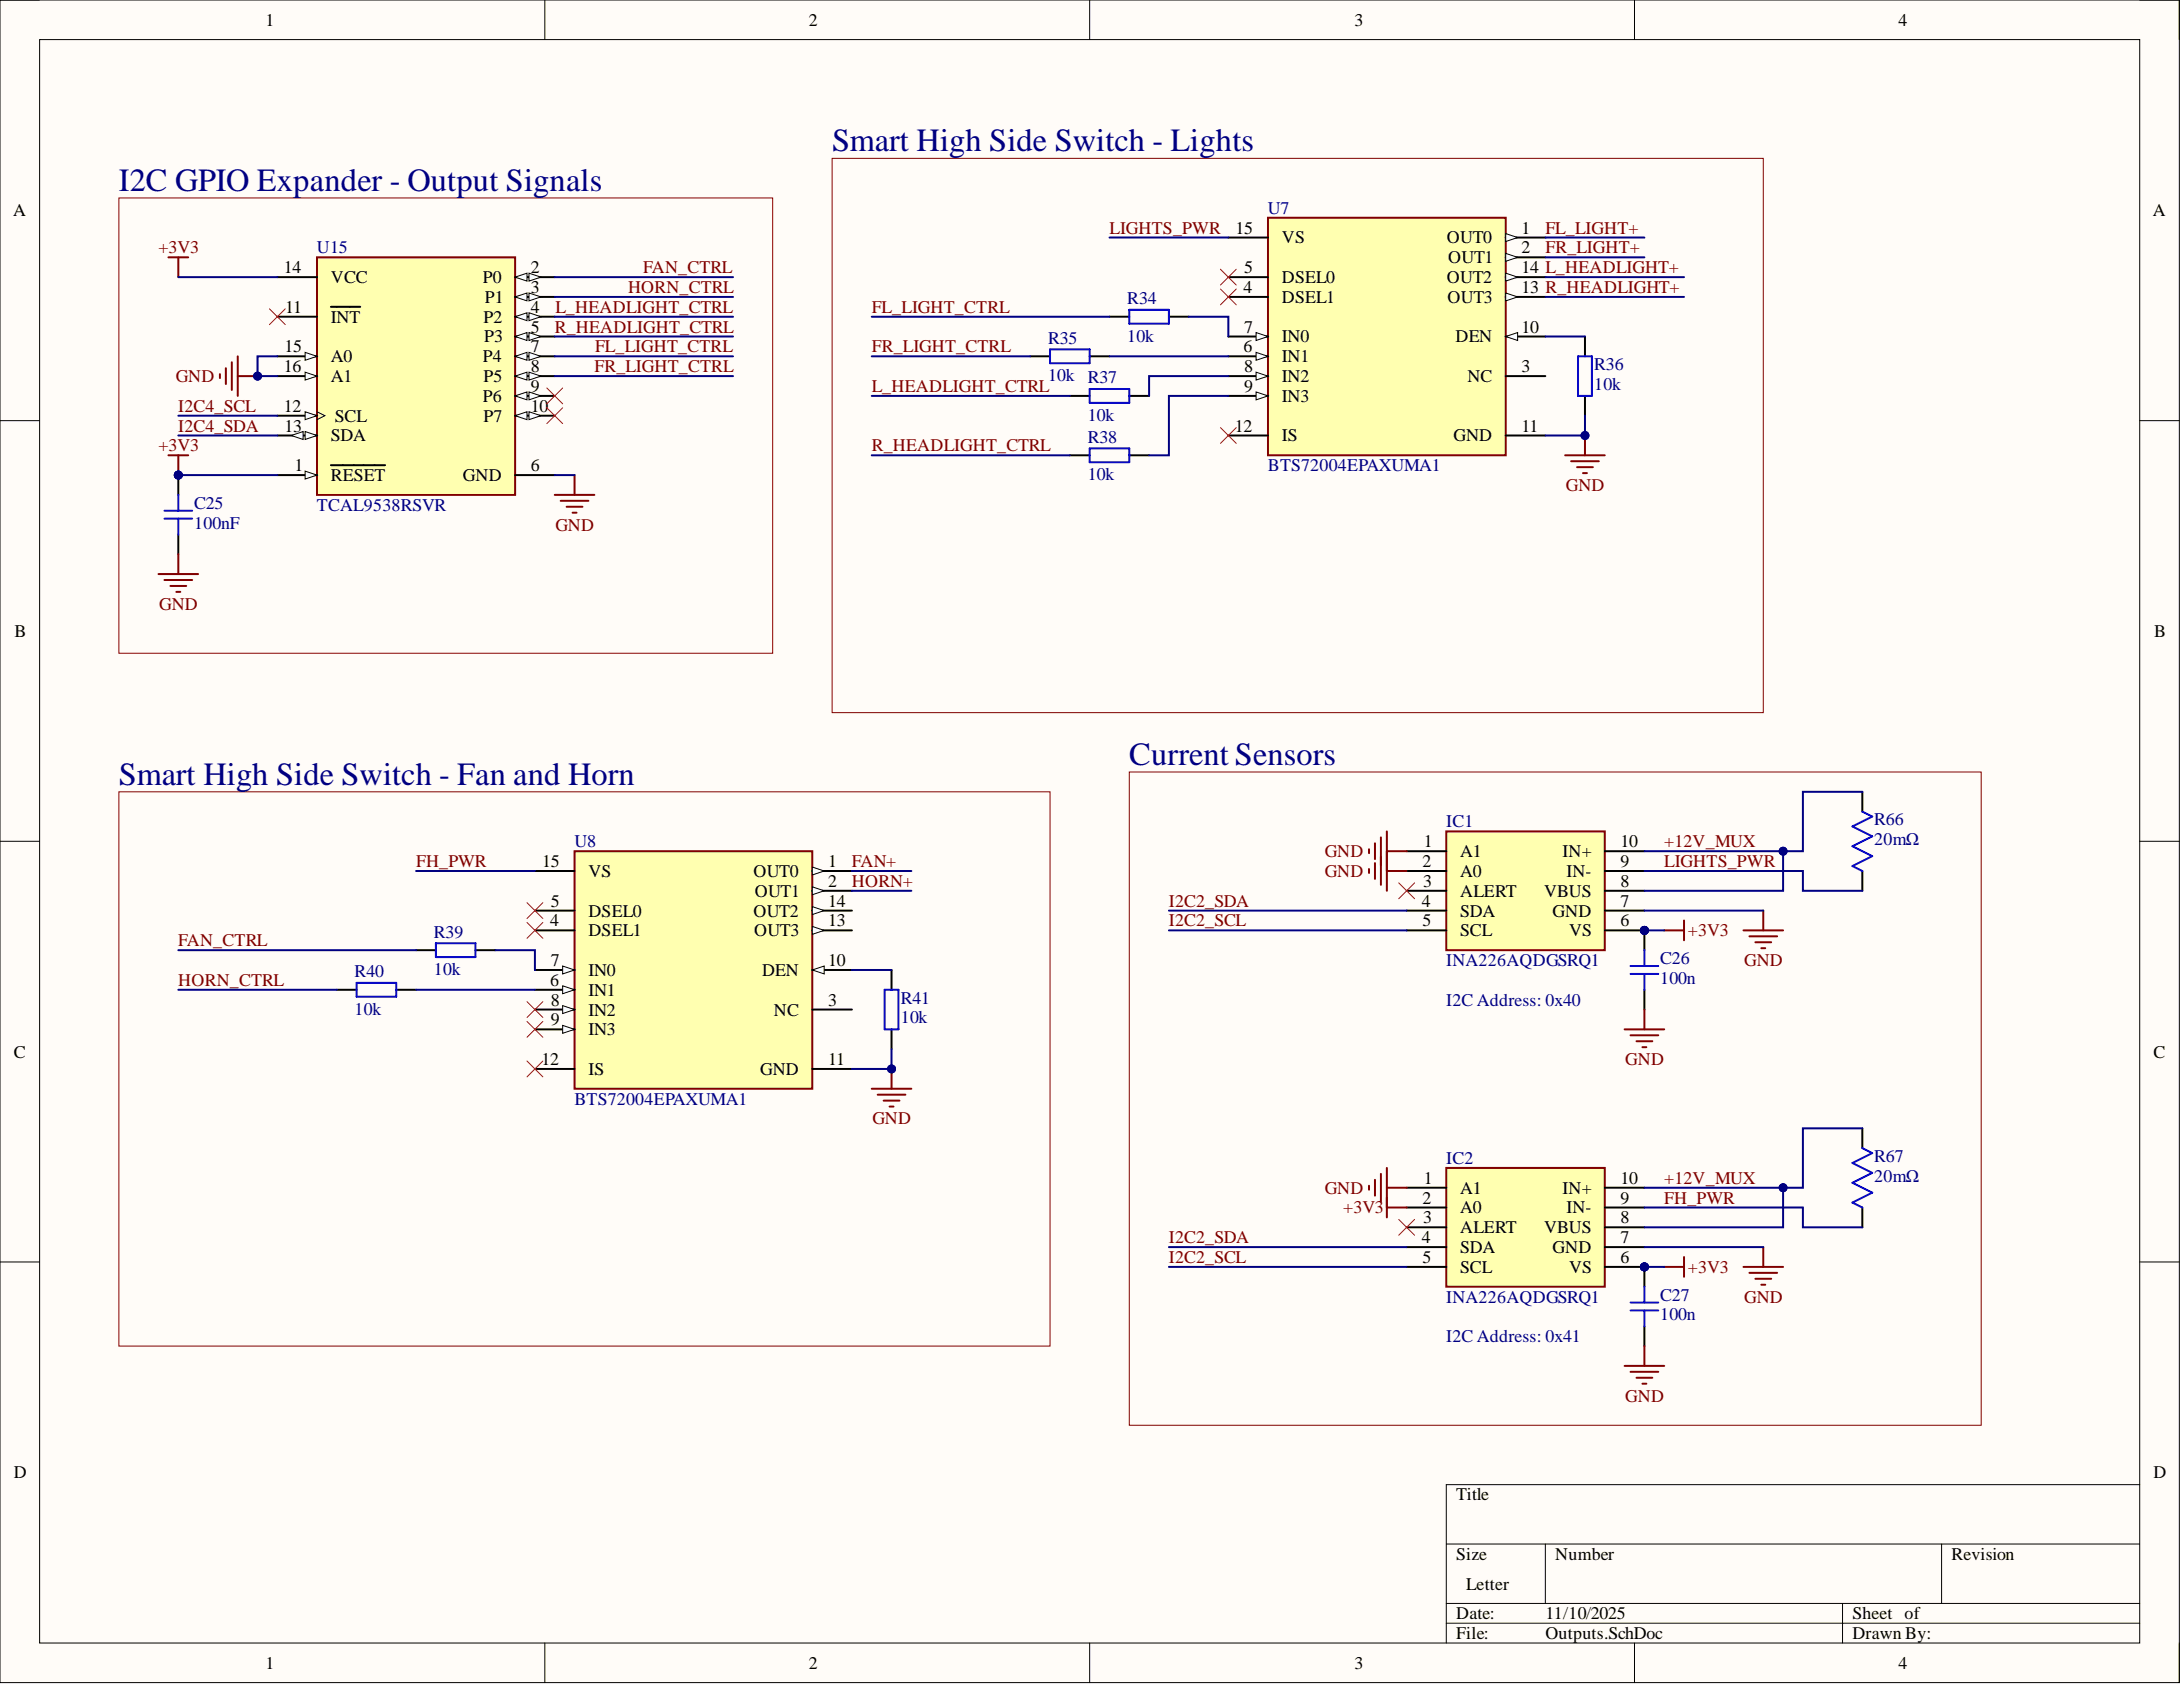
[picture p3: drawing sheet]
<svg xmlns="http://www.w3.org/2000/svg" width="279mm" height="216mm" viewBox="0 0 279 216" stroke-linecap="round" stroke-linejoin="round" font-family="sans-serif">
<defs><g id="words">
<g font-size="4.1" fill="#000080">
<text x="106.5" y="19.3">Smart High Side Switch - Lights</text>
<text x="15.2" y="24.4">I2C GPIO Expander - Output Signals</text>
<text x="15.2" y="100.4">Smart High Side Switch - Fan and Horn</text>
<text x="144.5" y="97.9">Current Sensors</text>
</g>
<g font-size="2.3">
<text x="34" y="3.3">1</text>
<text x="103.5" y="3.3">2</text>
<text x="173.4" y="3.3">3</text>
<text x="243" y="3.3">4</text>
<text x="1.7" y="27.7">A</text>
<text x="158.1" y="29.9">15</text>
<text x="194.7" y="29.9">1</text>
<text x="275.5" y="27.7">A</text>
<text x="36.3" y="35">14</text>
<text x="68" y="35">2</text>
<text x="159.2" y="35">5</text>
<text x="164.1" y="31.2">VS</text>
<text x="185.2" y="31.2">OUT0</text>
<text x="185.4" y="33.7">OUT1</text>
<text x="194.7" y="32.4">2</text>
<text x="194.7" y="35">14 L_HEADLIGHT+</text>
<text x="36.5" y="40">11</text>
<text x="42.3" y="36.2">VCC</text>
<text x="42.3" y="41.3">INT</text>
<text x="61.8" y="36.2">P0</text>
<text x="61.9" y="41.3">P2</text>
<text x="62" y="38.8">P1</text>
<text x="68" y="37.5">3</text>
<text x="68" y="40">4</text>
<text x="159.2" y="37.5">4</text>
<text x="164.1" y="36.2">DSEL0</text>
<text x="164.1" y="38.8">DSEL1</text>
<text x="185.2" y="36.2">OUT2</text>
<text x="185.3" y="38.8">OUT3</text>
<text x="194.7" y="37.5">13 R_HEADLIGHT+</text>
<text x="36.3" y="47.6">16</text>
<text x="36.4" y="45.1">15</text>
<text x="42.3" y="46.4">A0</text>
<text x="61.8" y="46.4">P4</text>
<text x="62" y="43.8">P3</text>
<text x="68" y="42.6">5</text>
<text x="68" y="45.1">7</text>
<text x="68" y="47.6">8</text>
<text x="159.2" y="45.1">6</text>
<text x="159.2" y="42.6">7</text>
<text x="159.2" y="47.6">8</text>
<text x="164.1" y="43.8">IN0</text>
<text x="164.1" y="46.4">IN1</text>
<text x="186.3" y="43.8">DEN</text>
<text x="194.7" y="42.6">10</text>
<text x="194.7" y="47.6">3</text>
<text x="36.3" y="52.7">12</text>
<text x="42.3" y="48.9">A1</text>
<text x="42.9" y="54">SCL</text>
<text x="61.8" y="51.4">P6</text>
<text x="61.9" y="48.9">P5</text>
<text x="61.9" y="54">P7</text>
<text x="68" y="50.2">9</text>
<text x="68" y="52.7">10</text>
<text x="159.2" y="50.2">9</text>
<text x="164.1" y="48.9">IN2</text>
<text x="164.1" y="51.4">IN3</text>
<text x="187.8" y="48.9">NC</text>
<text x="36.4" y="55.2">13</text>
<text x="42.3" y="56.5">SDA</text>
<text x="158.1" y="55.2">12</text>
<text x="164.1" y="56.5">IS</text>
<text x="186" y="56.5">GND</text>
<text x="194.7" y="55.2">11</text>
<text x="37.7" y="60.3">1</text>
<text x="42.3" y="61.6">RESET</text>
<text x="59.3" y="61.6">GND</text>
<text x="68" y="60.3">6</text>
<text x="1.9" y="81.5">B</text>
<text x="275.7" y="81.5">B</text>
<text x="69.4" y="111">15</text>
<text x="75.3" y="112.2">VS</text>
<text x="96.4" y="112.2">OUT0</text>
<text x="106" y="111">1</text>
<text x="106" y="113.5">2</text>
<text x="182.1" y="111">2</text>
<text x="182.2" y="113.5">3</text>
<text x="182.2" y="108.4">1</text>
<text x="186.9" y="109.7">A1</text>
<text x="186.9" y="112.2">A0</text>
<text x="200" y="109.7">IN+</text>
<text x="200.5" y="112.2">IN-</text>
<text x="207.4" y="108.4">10</text>
<text x="207.4" y="111">9</text>
<text x="207.4" y="113.5">8</text>
<text x="70.4" y="118.6">4</text>
<text x="70.5" y="116">5</text>
<text x="75.3" y="117.3">DSEL0</text>
<text x="75.3" y="119.8">DSEL1</text>
<text x="96.4" y="117.3">OUT2</text>
<text x="96.5" y="119.8">OUT3</text>
<text x="96.6" y="114.8">OUT1</text>
<text x="106" y="116">14</text>
<text x="106" y="118.6">13</text>
<text x="182" y="116">4</text>
<text x="182.1" y="118.6">5</text>
<text x="186.9" y="114.8">ALERT</text>
<text x="186.9" y="117.3">SDA</text>
<text x="186.9" y="119.8">SCL</text>
<text x="197.6" y="114.8">VBUS</text>
<text x="198.7" y="117.3">GND</text>
<text x="200.8" y="119.8">VS</text>
<text x="207.4" y="116">7</text>
<text x="207.4" y="118.6">6</text>
<text x="70.5" y="123.6">7</text>
<text x="75.3" y="124.9">IN0</text>
<text x="97.5" y="124.9">DEN</text>
<text x="106" y="123.6">10</text>
<text x="70.4" y="126.2">6</text>
<text x="70.5" y="128.7">8</text>
<text x="70.5" y="131.2">9</text>
<text x="75.3" y="127.4">IN1</text>
<text x="75.3" y="130">IN2</text>
<text x="99.1" y="130">NC</text>
<text x="106" y="128.7">3</text>
<text x="1.8" y="135.4">C</text>
<text x="69.3" y="136.3">12</text>
<text x="75.3" y="132.5">IN3</text>
<text x="75.3" y="137.6">IS</text>
<text x="97.3" y="137.6">GND</text>
<text x="106" y="136.3">11</text>
<text x="275.6" y="135.4">C</text>
<text x="182.1" y="154">2</text>
<text x="182.2" y="151.5">1</text>
<text x="186.9" y="152.8">A1</text>
<text x="186.9" y="155.3">A0</text>
<text x="200" y="152.8">IN+</text>
<text x="200.5" y="155.3">IN-</text>
<text x="207.4" y="151.5">10</text>
<text x="207.4" y="154">9</text>
<text x="182" y="159.1">4</text>
<text x="182.1" y="161.6">5</text>
<text x="182.2" y="156.6">3</text>
<text x="186.9" y="157.8">ALERT</text>
<text x="186.9" y="160.4">SDA</text>
<text x="197.6" y="157.8">VBUS</text>
<text x="198.7" y="160.4">GND</text>
<text x="207.4" y="156.6">8</text>
<text x="207.4" y="159.1">7</text>
<text x="207.4" y="161.6">6</text>
<text x="186.9" y="162.9">SCL</text>
<text x="200.8" y="162.9">VS</text>
<text x="1.8" y="189.2">D</text>
<text x="275.6" y="189.2">D</text>
<text x="186.4" y="192">Title</text>
<text x="186.4" y="199.6">Size</text>
<text x="187.6" y="203.4">Letter</text>
<text x="199.1" y="199.6">Number</text>
<text x="249.8" y="199.6">Revision</text>
<text x="186.4" y="207.2">Date:</text>
<text x="186.4" y="209.8">File:</text>
<text x="197.8" y="207.2">11/10/2025</text>
<text x="197.8" y="209.8">Outputs.SchDoc</text>
<text x="237.1" y="207.2">Sheet of</text>
<text x="237.1" y="209.8">Drawn By:</text>
<text x="34" y="213.6">1</text>
<text x="103.5" y="213.6">2</text>
<text x="173.4" y="213.6">3</text>
<text x="243" y="213.6">4</text>
</g>
<g font-size="2.3" fill="#800000">
<text x="142" y="29.9">LIGHTS_PWR</text>
<text x="197.8" y="29.9">FL_LIGHT+</text>
<text x="20.3" y="32.4">+3V3</text>
<text x="82.3" y="35">FAN_CTRL</text>
<text x="197.8" y="32.4">FR_LIGHT+</text>
<text x="71.1" y="40">L_HEADLIGHT_CTRL</text>
<text x="80.4" y="37.5">HORN_CTRL</text>
<text x="111.6" y="40">FL_LIGHT_CTRL</text>
<text x="71" y="42.6">R_HEADLIGHT_CTRL</text>
<text x="76.1" y="47.6">FR_LIGHT_CTRL</text>
<text x="76.2" y="45.1">FL_LIGHT_CTRL</text>
<text x="111.6" y="45.1">FR_LIGHT_CTRL</text>
<text x="22.5" y="48.9">GND</text>
<text x="22.8" y="52.7">I2C4_SCL</text>
<text x="111.6" y="50.2">L_HEADLIGHT_CTRL</text>
<text x="20.3" y="57.8">+3V3</text>
<text x="22.8" y="55.2">I2C4_SDA</text>
<text x="111.6" y="57.8">R_HEADLIGHT_CTRL</text>
<text x="200.4" y="62.8">GND</text>
<text x="71.1" y="67.9">GND</text>
<text x="20.4" y="78">GND</text>
<text x="53.3" y="111">FH_PWR</text>
<text x="109" y="111">FAN+</text>
<text x="109" y="113.5">HORN+</text>
<text x="169.6" y="109.7">GND</text>
<text x="169.6" y="112.2">GND</text>
<text x="213" y="108.4">+12V_MUX</text>
<text x="213" y="111">LIGHTS_PWR</text>
<text x="149.6" y="116">I2C2_SDA</text>
<text x="149.6" y="118.6">I2C2_SCL</text>
<text x="216" y="119.8">+3V3</text>
<text x="22.8" y="121.1">FAN_CTRL</text>
<text x="223.2" y="123.6">GND</text>
<text x="22.8" y="126.2">HORN_CTRL</text>
<text x="208" y="136.3">GND</text>
<text x="111.7" y="143.9">GND</text>
<text x="169.6" y="152.8">GND</text>
<text x="171.9" y="155.3">+3V3</text>
<text x="213" y="151.5">+12V_MUX</text>
<text x="213" y="154">FH_PWR</text>
<text x="149.6" y="159.1">I2C2_SDA</text>
<text x="149.6" y="161.6">I2C2_SCL</text>
<text x="216" y="162.9">+3V3</text>
<text x="223.2" y="166.7">GND</text>
<text x="208" y="179.4">GND</text>
</g>
<g font-size="2.3" fill="#000080">
<text x="162.3" y="27.4">U7</text>
<text x="40.6" y="32.4">U15</text>
<text x="144.3" y="38.9">R34</text>
<text x="134.1" y="44">R35</text>
<text x="144.3" y="43.7">10k</text>
<text x="204" y="47.4">R36</text>
<text x="134.1" y="48.8">10k</text>
<text x="139.2" y="49.1">R37</text>
<text x="139.2" y="53.9">10k</text>
<text x="204" y="49.9">10k</text>
<text x="139.2" y="56.7">R38</text>
<text x="24.9" y="65.1">C25</text>
<text x="40.6" y="65.4">TCAL9538RSVR</text>
<text x="139.2" y="61.5">10k</text>
<text x="162.3" y="60.3">BTS72004EPAXUMA1</text>
<text x="24.9" y="67.6">100nF</text>
<text x="185.1" y="105.9">IC1</text>
<text x="239.9" y="105.6">R66</text>
<text x="73.5" y="108.4">U8</text>
<text x="239.9" y="108.2">20mΩ</text>
<text x="55.5" y="120">R39</text>
<text x="45.4" y="125.1">R40</text>
<text x="55.5" y="124.8">10k</text>
<text x="185.1" y="123.6">INA226AQDGSRQ1</text>
<text x="212.5" y="123.4">C26</text>
<text x="212.5" y="125.9">100n</text>
<text x="45.4" y="129.9">10k</text>
<text x="115.3" y="128.4">R41</text>
<text x="115.3" y="131">10k</text>
<text x="185.1" y="128.7">I2C Address: 0x40</text>
<text x="73.5" y="141.4">BTS72004EPAXUMA1</text>
<text x="185.1" y="149">IC2</text>
<text x="239.9" y="148.7">R67</text>
<text x="239.9" y="151.2">20mΩ</text>
<text x="185.1" y="166.7">INA226AQDGSRQ1</text>
<text x="212.5" y="166.4">C27</text>
<text x="185.1" y="171.8">I2C Address: 0x41</text>
<text x="212.5" y="169">100n</text>
</g>
</g></defs>
<path d="M0 0h278.9v215.3h-278.9z" fill-rule="evenodd" fill="#fffcf8"/>
<path d="M0 0h278.9v215.3h-278.9z" fill="none" stroke="#000" stroke-width=".13"/>
<path d="M5.1 5.1h268.8v205.2h-268.8z" fill-rule="evenodd" fill="#fffcf8"/>
<g fill="none" stroke="#000" stroke-width=".13">
<path d="M0 0h5.1M5.1 5.1h268.8v205.2h-268.8zM69.7 0v5.1M139.5 0v5.1M209.2 0v5.1M273.9 0h5v5.1M0 53.8h5.1M273.9 53.8h5M0 107.7h5.1M273.9 107.7h5M0 161.5h5.1M273.9 161.5h5"/>
<path d="M185.1 197.6h88.8M197.8 197.6v7.6M248.5 197.6v7.6M273.9 190h-88.8v20.3M69.7 210.3v5M139.5 210.3v5M185.1 205.2h88.8M185.1 207.7h88.8M209.2 210.3v5M235.8 205.2v5.1M278.9 210.3v5"/>
</g>
<path d="M40.6 32.9h25.3v30.4h-25.3z" fill-rule="evenodd" fill="#ffffb0"/>
<path d="M40.6 32.9h25.3v30.4h-25.3z" fill="none" stroke="#800000" stroke-width=".25"/>
<path d="M35.5 35.5h5.1M42.3 39.3h3.8M35.5 40.5h5.1M35.5 60.8h5.1" fill="none" stroke="#000" stroke-width=".25"/>
<path d="M39.1 60.3l1.5 .5-1.5 .5z" fill="#f8fcff"/>
<path d="M39.1 60.3l1.5 .5-1.5 .5z" fill="none" stroke="#000" stroke-width=".13"/>
<path d="M35.5 45.6h5.1M42.3 59.5h7" fill="none" stroke="#000" stroke-width=".25"/>
<path d="M39.1 45.1l1.5 .5-1.5 .5z" fill="#f8fcff"/>
<path d="M39.1 45.1l1.5 .5-1.5 .5z" fill="none" stroke="#000" stroke-width=".13"/>
<path d="M35.5 48.1h5.1" fill="none" stroke="#000" stroke-width=".25"/>
<path d="M39.1 47.6l1.5 .5-1.5 .5z" fill="#f8fcff"/>
<path d="M39.1 47.6l1.5 .5-1.5 .5z" fill="none" stroke="#000" stroke-width=".13"/>
<path d="M65.9 35.5h5.1" fill="none" stroke="#000" stroke-width=".25"/>
<path d="M65.9 35.5l1.6-.5v1z" fill="#f8fcff"/>
<path d="M65.9 35.5l1.6-.5v1z" fill="none" stroke="#000" stroke-width=".13"/>
<path d="M67.7 35l1.5 .5-1.5 .5z" fill="#f8fcff"/>
<path d="M67.7 35l1.5 .5-1.5 .5z" fill="none" stroke="#000" stroke-width=".13"/>
<path d="M65.9 38h5.1" fill="none" stroke="#000" stroke-width=".25"/>
<path d="M65.9 38l1.6-.5v1z" fill="#f8fcff"/>
<path d="M65.9 38l1.6-.5v1z" fill="none" stroke="#000" stroke-width=".13"/>
<path d="M67.7 37.5l1.5 .5-1.5 .5z" fill="#f8fcff"/>
<path d="M67.7 37.5l1.5 .5-1.5 .5z" fill="none" stroke="#000" stroke-width=".13"/>
<path d="M65.9 40.5h5.1" fill="none" stroke="#000" stroke-width=".25"/>
<path d="M65.9 40.5l1.6-.5v1z" fill="#f8fcff"/>
<path d="M65.9 40.5l1.6-.5v1z" fill="none" stroke="#000" stroke-width=".13"/>
<path d="M67.7 40l1.5 .5-1.5 .5z" fill="#f8fcff"/>
<path d="M67.7 40l1.5 .5-1.5 .5z" fill="none" stroke="#000" stroke-width=".13"/>
<path d="M65.9 43.1h5.1" fill="none" stroke="#000" stroke-width=".25"/>
<path d="M65.9 43.1l1.6-.5v1z" fill="#f8fcff"/>
<path d="M65.9 43.1l1.6-.5v1z" fill="none" stroke="#000" stroke-width=".13"/>
<path d="M67.7 42.6l1.5 .5-1.5 .5z" fill="#f8fcff"/>
<path d="M67.7 42.6l1.5 .5-1.5 .5z" fill="none" stroke="#000" stroke-width=".13"/>
<path d="M65.9 45.6h5.1" fill="none" stroke="#000" stroke-width=".25"/>
<path d="M65.9 45.6l1.6-.5v1z" fill="#f8fcff"/>
<path d="M65.9 45.6l1.6-.5v1z" fill="none" stroke="#000" stroke-width=".13"/>
<path d="M67.7 45.1l1.5 .5-1.5 .5z" fill="#f8fcff"/>
<path d="M67.7 45.1l1.5 .5-1.5 .5z" fill="none" stroke="#000" stroke-width=".13"/>
<path d="M65.9 48.1h5.1" fill="none" stroke="#000" stroke-width=".25"/>
<path d="M65.9 48.1l1.6-.5v1z" fill="#f8fcff"/>
<path d="M65.9 48.1l1.6-.5v1z" fill="none" stroke="#000" stroke-width=".13"/>
<path d="M67.7 47.6l1.5 .5-1.5 .5z" fill="#f8fcff"/>
<path d="M67.7 47.6l1.5 .5-1.5 .5z" fill="none" stroke="#000" stroke-width=".13"/>
<path d="M65.9 50.7h5.1" fill="none" stroke="#000" stroke-width=".25"/>
<path d="M65.9 50.7l1.6-.5v1z" fill="#f8fcff"/>
<path d="M65.9 50.7l1.6-.5v1z" fill="none" stroke="#000" stroke-width=".13"/>
<path d="M67.7 50.2l1.5 .5-1.5 .5z" fill="#f8fcff"/>
<path d="M67.7 50.2l1.5 .5-1.5 .5z" fill="none" stroke="#000" stroke-width=".13"/>
<path d="M65.9 53.2h5.1" fill="none" stroke="#000" stroke-width=".25"/>
<path d="M65.9 53.2l1.6-.5v1z" fill="#f8fcff"/>
<path d="M65.9 53.2l1.6-.5v1z" fill="none" stroke="#000" stroke-width=".13"/>
<path d="M67.7 52.7l1.5 .5-1.5 .5z" fill="#f8fcff"/>
<path d="M67.7 52.7l1.5 .5-1.5 .5z" fill="none" stroke="#000" stroke-width=".13"/>
<path d="M35.5 53.2h5.1" fill="none" stroke="#000" stroke-width=".25"/>
<path d="M39.1 52.7l1.5 .5-1.5 .5z" fill="#f8fcff"/>
<path d="M39.1 52.7l1.5 .5-1.5 .5zM40.6 52.7l1 .5-1 .5" fill="none" stroke="#000" stroke-width=".13"/>
<path d="M35.5 55.7h5.1" fill="none" stroke="#000" stroke-width=".25"/>
<path d="M39.1 55.2l1.5 .5-1.5 .5z" fill="#f8fcff"/>
<path d="M39.1 55.2l1.5 .5-1.5 .5z" fill="none" stroke="#000" stroke-width=".13"/>
<path d="M37.3 55.7l1.5-.5v1z" fill="#f8fcff"/>
<path d="M37.3 55.7l1.5-.5v1z" fill="none" stroke="#000" stroke-width=".13"/>
<path d="M65.9 60.8h5.1" fill="none" stroke="#000" stroke-width=".25"/>
<path d="M21.6 32.9h2.5M22.8 32.9v2.6M28.1 47.9v.5M28.9 47.1v2M29.7 46.4v3.5M30.4 45.6v5.1M30.4 48.1h2.6" fill="none" stroke="#800000" stroke-width=".25"/>
<path d="M34.5 39.5l2 2M36.5 39.5l-2 2" fill="none" stroke="#f00" stroke-width=".13"/>
<circle cx="33" cy="48.1" r=".51" fill="#000080"/>
<circle cx="33" cy="48.1" r=".51" fill="none" stroke="#000080" stroke-width=".13"/>
<path d="M21.6 58.3h2.5M22.8 58.3v2.5" fill="none" stroke="#800000" stroke-width=".25"/>
<circle cx="22.8" cy="60.8" r=".51" fill="#000080"/>
<circle cx="22.8" cy="60.8" r=".51" fill="none" stroke="#000080" stroke-width=".13"/>
<path d="M70 49.7l2 2M70 52.2l2 2M72 49.7l-2 2M72 52.2l-2 2" fill="none" stroke="#f00" stroke-width=".13"/>
<path d="M71 63.3h5.1M71.8 64.1h3.5M72.5 64.9h2.1M73.3 65.6h.5M73.5 60.8v2.5" fill="none" stroke="#800000" stroke-width=".25"/>
<circle cx="22.8" cy="60.8" r=".51" fill="#000080"/>
<circle cx="22.8" cy="60.8" r=".51" fill="none" stroke="#000080" stroke-width=".13"/>
<path d="M22.8 60.8v2.5M22.8 68.4v2.5" fill="none" stroke="#000" stroke-width=".25"/>
<circle cx="22.8" cy="60.8" r=".51" fill="#000080"/>
<circle cx="22.8" cy="60.8" r=".51" fill="none" stroke="#000080" stroke-width=".13"/>
<path d="M21 66.4h3.6M21 65.4h3.6M22.8 63.3v2.1M22.8 66.4v2" fill="none" stroke="#00f" stroke-width=".25"/>
<path d="M20.3 73.5h5.1M21 74.2h3.6M21.8 75h2M22.6 75.7h.5M22.8 70.9v2.6" fill="none" stroke="#800000" stroke-width=".25"/>
<circle cx="210.5" cy="119.1" r=".51" fill="#000080"/>
<circle cx="210.5" cy="119.1" r=".51" fill="none" stroke="#000080" stroke-width=".13"/>
<path d="M185.1 106.4h20.3v15.2h-20.3z" fill-rule="evenodd" fill="#ffffb0"/>
<path d="M185.1 106.4h20.3v15.2h-20.3z" fill="none" stroke="#800000" stroke-width=".25"/>
<path d="M180 108.9h5.1M180 111.5h5.1M180 114h5.1M180 116.5h5.1M180 119.1h5.1M205.4 108.9h5.1M205.4 111.5h5.1M205.4 114h5.1M205.4 116.5h5.1M205.4 119.1h5.1" fill="none" stroke="#000" stroke-width=".25"/>
<circle cx="210.5" cy="119.1" r=".51" fill="#000080"/>
<circle cx="210.5" cy="119.1" r=".51" fill="none" stroke="#000080" stroke-width=".13"/>
<g fill="none" stroke="#800000" stroke-width=".25">
<path d="M175.2 108.7v.5M175.2 111.2v.5M176 107.9v2M176 110.5v2M176.7 107.2v6M177.5 106.4v7.6M177.5 108.9h2.5M177.5 111.5h2.5M213 119.1h2.5M215.5 117.8v2.5M223.1 119.1h5.1M223.9 119.8h3.6"/>
<path d="M225.7 116.5v2.6M224.7 120.6h2M225.4 121.3h.5"/>
</g>
<path d="M179 113l2.1 2M181.1 113l-2.1 2" fill="none" stroke="#f00" stroke-width=".13"/>
<circle cx="210.5" cy="119.1" r=".51" fill="#000080"/>
<circle cx="210.5" cy="119.1" r=".51" fill="none" stroke="#000080" stroke-width=".13"/>
<path d="M210.5 119.1v2.5M210.5 126.7v2.5" fill="none" stroke="#000" stroke-width=".25"/>
<circle cx="210.5" cy="119.1" r=".51" fill="#000080"/>
<circle cx="210.5" cy="119.1" r=".51" fill="none" stroke="#000080" stroke-width=".13"/>
<path d="M238.4 103.9l1.2 .6-2.5 1.3 2.5 1.2-2.5 1.3 2.5 1.3-2.5 1.2 1.3 .7M208.7 124.6h3.5M208.7 123.6h3.5M210.5 121.6v2M210.5 124.6v2.1" fill="none" stroke="#00f" stroke-width=".25"/>
<path d="M207.9 131.7h5.1M208.7 132.5h3.5M209.5 133.3h2M210.2 134h.5M210.5 129.2v2.5" fill="none" stroke="#800000" stroke-width=".25"/>
<path d="M238.4 101.3v2.6M238.4 111.5v2.5" fill="none" stroke="#000" stroke-width=".25"/>
<circle cx="210.5" cy="162.1" r=".51" fill="#000080"/>
<circle cx="210.5" cy="162.1" r=".51" fill="none" stroke="#000080" stroke-width=".13"/>
<path d="M185.1 149.5h20.3v15.2h-20.3z" fill-rule="evenodd" fill="#ffffb0"/>
<path d="M185.1 149.5h20.3v15.2h-20.3z" fill="none" stroke="#800000" stroke-width=".25"/>
<path d="M180 152h5.1M180 154.5h5.1M180 157.1h5.1M180 159.6h5.1M205.4 152h5.1M205.4 154.5h5.1M205.4 157.1h5.1M205.4 159.6h5.1M180 162.1h5.1M205.4 162.1h5.1" fill="none" stroke="#000" stroke-width=".25"/>
<circle cx="210.5" cy="162.1" r=".51" fill="#000080"/>
<circle cx="210.5" cy="162.1" r=".51" fill="none" stroke="#000080" stroke-width=".13"/>
<path d="M175.2 151.8v.5M176 151v2M176.7 150.2v3.6M177.5 149.5v5M177.5 152h2.5M225.7 159.6v2.5M213 162.1h2.5M215.5 160.9v2.5M223.1 162.1h5.1M223.9 162.9h3.6M224.7 163.7h2M225.4 164.4h.5" fill="none" stroke="#800000" stroke-width=".25"/>
<path d="M179 156.1l2.1 2M181.1 156.1l-2.1 2" fill="none" stroke="#f00" stroke-width=".13"/>
<circle cx="210.5" cy="162.1" r=".51" fill="#000080"/>
<circle cx="210.5" cy="162.1" r=".51" fill="none" stroke="#000080" stroke-width=".13"/>
<path d="M210.5 162.1v2.6M210.5 169.7v2.6" fill="none" stroke="#000" stroke-width=".25"/>
<circle cx="210.5" cy="162.1" r=".51" fill="#000080"/>
<circle cx="210.5" cy="162.1" r=".51" fill="none" stroke="#000080" stroke-width=".13"/>
<path d="M238.4 146.9l1.2 .7-2.5 1.2 2.5 1.3-2.5 1.3 2.5 1.2-2.5 1.3 1.3 .6M208.7 167.7h3.5M208.7 166.7h3.5M210.5 164.7v2M210.5 167.7v2" fill="none" stroke="#00f" stroke-width=".25"/>
<path d="M177.5 153.3v2.5M177.5 154.5h2.5M207.9 174.8h5.1M208.7 175.6h3.5M209.5 176.3h2M210.2 177.1h.5M210.5 172.3v2.5" fill="none" stroke="#800000" stroke-width=".25"/>
<path d="M238.4 144.4v2.5M238.4 154.5v2.6" fill="none" stroke="#000" stroke-width=".25"/>
<path d="M15.2 25.3h83.7v58.3h-83.7zM106.5 20.3h119.2v70.9h-119.2zM144.5 98.8h109.1v83.6h-109.1zM15.2 101.3h119.2v71h-119.2z" fill="none" stroke="#800000" stroke-width=".13"/>
<path d="M162.3 27.9h30.4v30.4h-30.4z" fill-rule="evenodd" fill="#ffffb0"/>
<path d="M162.3 27.9h30.4v30.4h-30.4z" fill="none" stroke="#800000" stroke-width=".25"/>
<path d="M192.7 30.4h5.1" fill="none" stroke="#000" stroke-width=".25"/>
<path d="M192.7 29.9l1.5 .5-1.5 .5z" fill="#f8fcff"/>
<path d="M192.7 29.9l1.5 .5-1.5 .5z" fill="none" stroke="#000" stroke-width=".13"/>
<path d="M192.7 32.9h5.1" fill="none" stroke="#000" stroke-width=".25"/>
<path d="M192.7 32.4l1.5 .5-1.5 .5z" fill="#f8fcff"/>
<path d="M192.7 32.4l1.5 .5-1.5 .5z" fill="none" stroke="#000" stroke-width=".13"/>
<path d="M192.7 35.5h5.1" fill="none" stroke="#000" stroke-width=".25"/>
<path d="M192.7 35l1.5 .5-1.5 .5z" fill="#f8fcff"/>
<path d="M192.7 35l1.5 .5-1.5 .5z" fill="none" stroke="#000" stroke-width=".13"/>
<path d="M192.7 38h5.1" fill="none" stroke="#000" stroke-width=".25"/>
<path d="M192.7 37.5l1.5 .5-1.5 .5z" fill="#f8fcff"/>
<path d="M192.7 37.5l1.5 .5-1.5 .5z" fill="none" stroke="#000" stroke-width=".13"/>
<path d="M157.2 35.5h5.1M157.2 38h5.1M157.2 43.1h5.1" fill="none" stroke="#000" stroke-width=".25"/>
<path d="M160.8 42.6l1.5 .5-1.5 .5z" fill="#f8fcff"/>
<path d="M160.8 42.6l1.5 .5-1.5 .5z" fill="none" stroke="#000" stroke-width=".13"/>
<path d="M157.2 45.6h5.1" fill="none" stroke="#000" stroke-width=".25"/>
<path d="M160.8 45.1l1.5 .5-1.5 .5z" fill="#f8fcff"/>
<path d="M160.8 45.1l1.5 .5-1.5 .5z" fill="none" stroke="#000" stroke-width=".13"/>
<path d="M157.2 48.1h5.1" fill="none" stroke="#000" stroke-width=".25"/>
<path d="M160.8 47.6l1.5 .5-1.5 .5z" fill="#f8fcff"/>
<path d="M160.8 47.6l1.5 .5-1.5 .5z" fill="none" stroke="#000" stroke-width=".13"/>
<path d="M157.2 50.7h5.1" fill="none" stroke="#000" stroke-width=".25"/>
<path d="M160.8 50.2l1.5 .5-1.5 .5z" fill="#f8fcff"/>
<path d="M160.8 50.2l1.5 .5-1.5 .5z" fill="none" stroke="#000" stroke-width=".13"/>
<path d="M192.7 43.1h5.1" fill="none" stroke="#000" stroke-width=".25"/>
<path d="M192.7 43.1l1.5-.5v1z" fill="#f8fcff"/>
<path d="M192.7 43.1l1.5-.5v1z" fill="none" stroke="#000" stroke-width=".13"/>
<path d="M157.2 30.4h5.1M157.2 55.7h5.1M192.7 55.7h5.1M192.7 48.1h5.1M202.9 43.1v2.5M202.9 50.7v2.5" fill="none" stroke="#000" stroke-width=".25"/>
<path d="M202 45.6h1.7v5.1h-1.7z" fill="none" stroke="#00f" stroke-width=".25"/>
<path d="M200.3 58.3h5.1M201.1 59h3.5M201.8 59.8h2.1M202.9 55.7v2.6M202.6 60.5h.5" fill="none" stroke="#800000" stroke-width=".25"/>
<circle cx="202.9" cy="55.7" r=".51" fill="#000080"/>
<circle cx="202.9" cy="55.7" r=".51" fill="none" stroke="#000080" stroke-width=".13"/>
<path d="M156.2 37l2 2M156.2 34.5l2 2M158.2 37l-2 2M158.2 34.5l-2 2M156.2 54.7l2 2M158.2 54.7l-2 2" fill="none" stroke="#f00" stroke-width=".13"/>
<path d="M131.9 45.6h2.5M136.9 50.7h2.6M136.9 58.3h2.6M139.5 45.6h2.5M142 40.5h2.5M144.5 50.7h2.6M144.5 58.3h2.6M149.6 40.5h2.5" fill="none" stroke="#000" stroke-width=".25"/>
<path d="M144.5 39.6h5.1v1.8h-5.1zM134.4 44.7h5.1v1.8h-5.1zM139.5 49.8h5v1.8h-5zM139.5 57.4h5v1.8h-5z" fill="none" stroke="#00f" stroke-width=".25"/>
<path d="M73.5 108.9h30.5v30.4h-30.5z" fill-rule="evenodd" fill="#ffffb0"/>
<path d="M73.5 108.9h30.5v30.4h-30.5z" fill="none" stroke="#800000" stroke-width=".25"/>
<path d="M104 111.5h5" fill="none" stroke="#000" stroke-width=".25"/>
<path d="M104 111l1.5 .5-1.5 .5z" fill="#f8fcff"/>
<path d="M104 111l1.5 .5-1.5 .5z" fill="none" stroke="#000" stroke-width=".13"/>
<path d="M104 114h5" fill="none" stroke="#000" stroke-width=".25"/>
<path d="M104 113.5l1.5 .5-1.5 .5z" fill="#f8fcff"/>
<path d="M104 113.5l1.5 .5-1.5 .5z" fill="none" stroke="#000" stroke-width=".13"/>
<path d="M104 116.5h5" fill="none" stroke="#000" stroke-width=".25"/>
<path d="M104 116l1.5 .5-1.5 .5z" fill="#f8fcff"/>
<path d="M104 116l1.5 .5-1.5 .5z" fill="none" stroke="#000" stroke-width=".13"/>
<path d="M104 119.1h5" fill="none" stroke="#000" stroke-width=".25"/>
<path d="M104 118.6l1.5 .5-1.5 .5z" fill="#f8fcff"/>
<path d="M104 118.6l1.5 .5-1.5 .5z" fill="none" stroke="#000" stroke-width=".13"/>
<path d="M68.5 116.5h5M68.5 119.1h5M68.5 124.1h5" fill="none" stroke="#000" stroke-width=".25"/>
<path d="M72 123.6l1.5 .5-1.5 .5z" fill="#f8fcff"/>
<path d="M72 123.6l1.5 .5-1.5 .5z" fill="none" stroke="#000" stroke-width=".13"/>
<path d="M68.5 126.7h5" fill="none" stroke="#000" stroke-width=".25"/>
<path d="M72 126.2l1.5 .5-1.5 .5z" fill="#f8fcff"/>
<path d="M72 126.2l1.5 .5-1.5 .5z" fill="none" stroke="#000" stroke-width=".13"/>
<path d="M68.5 129.2h5" fill="none" stroke="#000" stroke-width=".25"/>
<path d="M72 128.7l1.5 .5-1.5 .5z" fill="#f8fcff"/>
<path d="M72 128.7l1.5 .5-1.5 .5z" fill="none" stroke="#000" stroke-width=".13"/>
<path d="M68.5 131.7h5" fill="none" stroke="#000" stroke-width=".25"/>
<path d="M72 131.2l1.5 .5-1.5 .5z" fill="#f8fcff"/>
<path d="M72 131.2l1.5 .5-1.5 .5z" fill="none" stroke="#000" stroke-width=".13"/>
<path d="M104 124.1h5" fill="none" stroke="#000" stroke-width=".25"/>
<path d="M104 124.1l1.5-.5v1z" fill="#f8fcff"/>
<path d="M104 124.1l1.5-.5v1z" fill="none" stroke="#000" stroke-width=".13"/>
<path d="M68.5 111.5h5M68.5 136.8h5M104 136.8h5M104 129.2h5M114.1 124.1v2.6M114.1 131.7v2.6" fill="none" stroke="#000" stroke-width=".25"/>
<path d="M113.2 126.7h1.8v5h-1.8z" fill="none" stroke="#00f" stroke-width=".25"/>
<path d="M111.6 139.3h5M114.1 136.8v2.5M112.3 140.1h3.6M113.1 140.9h2M113.9 141.6h.5" fill="none" stroke="#800000" stroke-width=".25"/>
<circle cx="114.1" cy="136.8" r=".51" fill="#000080"/>
<circle cx="114.1" cy="136.8" r=".51" fill="none" stroke="#000080" stroke-width=".13"/>
<path d="M67.5 118.1l2 2M67.5 115.5l2 2M69.5 118.1l-2 2M69.5 115.5l-2 2M67.5 135.8l2 2M67.5 128.2l2 2M67.5 130.7l2 2.1M69.5 135.8l-2 2M69.5 128.2l-2 2M69.5 130.7l-2 2.1" fill="none" stroke="#f00" stroke-width=".13"/>
<path d="M43.1 126.7h2.5M50.7 126.7h2.6M53.3 121.6h2.5M60.9 121.6h2.5" fill="none" stroke="#000" stroke-width=".25"/>
<path d="M45.6 125.8h5.1v1.8h-5.1zM55.8 120.7h5.1v1.8h-5.1z" fill="none" stroke="#00f" stroke-width=".25"/>
<path d="M22.8 35.5h12.7M22.8 53.2h12.7M22.8 55.7h12.7M22.8 60.8h12.7" fill="none" stroke="#000080" stroke-width=".25"/>
<circle cx="22.8" cy="60.8" r=".51" fill="#000080"/>
<circle cx="22.8" cy="60.8" r=".51" fill="none" stroke="#000080" stroke-width=".13"/>
<path d="M71 38h22.8M71 35.5h22.8M71 40.5h22.8M71 43.1h22.8M71 48.1h22.8M71 45.6h22.8M111.6 40.5h30.4M71 60.8h2.5M149.6 116.5h30.4M149.6 119.1h30.4M210.5 116.5h15.2M210.5 119.1h2.5" fill="none" stroke="#000080" stroke-width=".25"/>
<circle cx="210.5" cy="119.1" r=".51" fill="#000080"/>
<circle cx="210.5" cy="119.1" r=".51" fill="none" stroke="#000080" stroke-width=".13"/>
<path d="M238.4 101.3h-7.6v7.6h-20.3" fill="none" stroke="#000080" stroke-width=".25"/>
<circle cx="228.2" cy="108.9" r=".51" fill="#000080"/>
<circle cx="228.2" cy="108.9" r=".51" fill="none" stroke="#000080" stroke-width=".13"/>
<path d="M210.5 111.5h20.3v2.5h7.6M228.2 108.9v5.1h-17.7" fill="none" stroke="#000080" stroke-width=".25"/>
<circle cx="228.2" cy="108.9" r=".51" fill="#000080"/>
<circle cx="228.2" cy="108.9" r=".51" fill="none" stroke="#000080" stroke-width=".13"/>
<path d="M149.6 159.6h30.4M210.5 159.6h15.2M149.6 162.1h30.4M210.5 162.1h2.5" fill="none" stroke="#000080" stroke-width=".25"/>
<circle cx="210.5" cy="162.1" r=".51" fill="#000080"/>
<circle cx="210.5" cy="162.1" r=".51" fill="none" stroke="#000080" stroke-width=".13"/>
<path d="M238.4 144.4h-7.6v7.6h-20.3" fill="none" stroke="#000080" stroke-width=".25"/>
<circle cx="228.2" cy="152" r=".51" fill="#000080"/>
<circle cx="228.2" cy="152" r=".51" fill="none" stroke="#000080" stroke-width=".13"/>
<path d="M210.5 154.5h20.3v2.6h7.6M228.2 152v5.1h-17.7" fill="none" stroke="#000080" stroke-width=".25"/>
<circle cx="228.2" cy="152" r=".51" fill="#000080"/>
<circle cx="228.2" cy="152" r=".51" fill="none" stroke="#000080" stroke-width=".13"/>
<path d="M35.5 45.6h-2.5v2.5h2.5" fill="none" stroke="#000080" stroke-width=".25"/>
<circle cx="33" cy="48.1" r=".51" fill="#000080"/>
<circle cx="33" cy="48.1" r=".51" fill="none" stroke="#000080" stroke-width=".13"/>
<path d="M142 30.4h15.2M197.8 30.4h12.7M197.8 32.9h12.7M197.8 35.5h17.7M197.8 38h17.7M197.8 43.1h5.1M202.9 53.2v2.5h-5.1" fill="none" stroke="#000080" stroke-width=".25"/>
<circle cx="202.9" cy="55.7" r=".51" fill="#000080"/>
<circle cx="202.9" cy="55.7" r=".51" fill="none" stroke="#000080" stroke-width=".13"/>
<g fill="none" stroke="#000080" stroke-width=".25">
<path d="M111.6 45.6h20.3M111.6 50.7h25.3M111.6 58.3h25.3M142 45.6h15.2M152.1 40.5h5.1v2.6M157.2 48.1h-10.1v2.6M157.2 50.7h-7.6v7.6h-2.5M53.3 111.5h15.2M109 111.5h7.6M109 114h7.6M22.8 121.6h30.5M109 124.1h5.1"/>
<path d="M114.1 134.3v2.5h-5.1"/>
</g>
<circle cx="114.1" cy="136.8" r=".51" fill="#000080"/>
<circle cx="114.1" cy="136.8" r=".51" fill="none" stroke="#000080" stroke-width=".13"/>
<path d="M22.8 126.7h20.3M53.3 126.7h15.2M63.4 121.6h5.1v2.5" fill="none" stroke="#000080" stroke-width=".25"/>
<use href="#words"/>
</svg>
